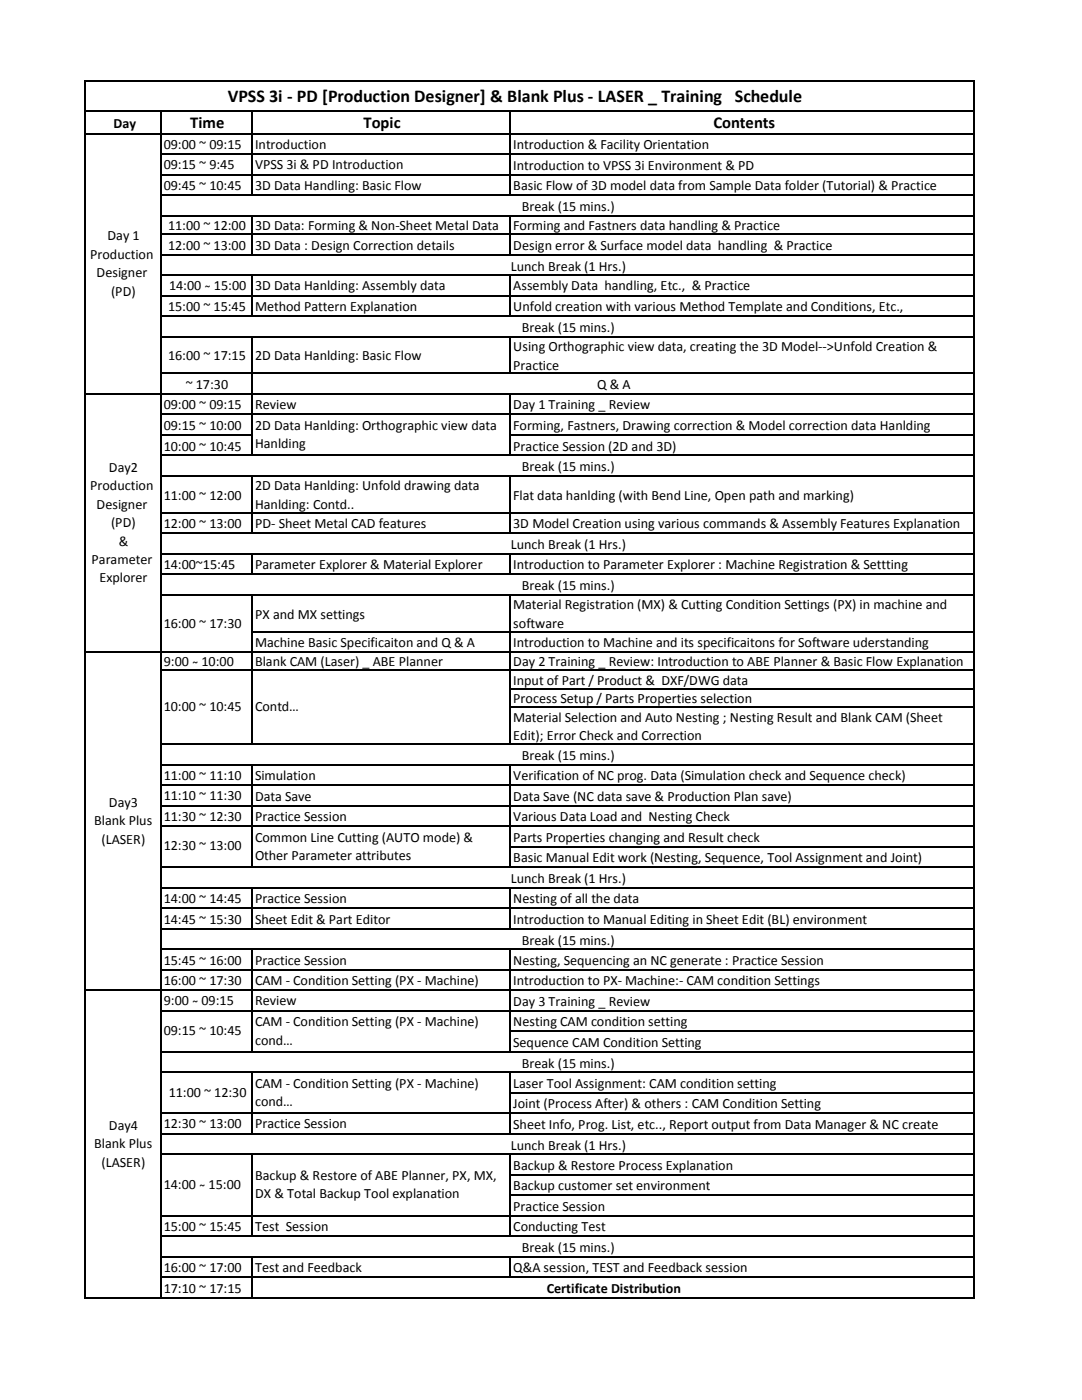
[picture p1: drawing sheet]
<svg xmlns="http://www.w3.org/2000/svg" width="216mm" height="279mm" viewBox="0 0 216 279" stroke-linecap="round" stroke-linejoin="round" font-family="sans-serif">
<defs><g id="words">
<text font-size="3.6" x="45.4" y="20.3">VPSS 3i - PD [Production Designer] &amp; Blank Plus - LASER _ Training Schedule</text>
<g font-size="3.3">
<text x="38" y="25.6">Time</text>
<text x="72.6" y="25.6">Topic</text>
<text x="142.4" y="25.6">Contents</text>
</g>
<g font-size="2.8">
<text x="22.7" y="25.5">Day</text>
<text x="32.7" y="29.7">09:00 ~ 09:15</text>
<text x="50.9" y="29.7">Introduction</text>
<text x="102.4" y="29.8">Introduction &amp; Facility Orientation</text>
<text x="32.7" y="33.8">09:15 ~ 9:45</text>
<text x="50.9" y="33.8">VPSS 3i &amp; PD Introduction</text>
<text x="102.4" y="33.9">Introduction to VPSS 3i Environment &amp; PD</text>
<text x="32.7" y="38">09:45 ~ 10:45</text>
<text x="50.9" y="37.9">3D Data Handling: Basic Flow</text>
<text x="102.4" y="38">Basic Flow of 3D model data from Sample Data folder (Tutorial) &amp; Practice</text>
<text x="21.4" y="48">Day 1</text>
<text x="33.5" y="45.9">11:00 ~ 12:00</text>
<text x="50.9" y="45.9">3D Data: Forming &amp; Non-Sheet Metal Data</text>
<text x="102.4" y="45.9">Forming and Fastners data handling &amp; Practice</text>
<text x="104.1" y="42.1">Break (15 mins.)</text>
<text x="18" y="51.7">Production</text>
<text x="33.5" y="49.8">12:00 ~ 13:00</text>
<text x="50.9" y="49.8">3D Data : Design Correction details</text>
<text x="101.9" y="54">Lunch Break (1 Hrs.)</text>
<text x="102.4" y="49.8">Design error &amp; Surface model data handling &amp; Practice</text>
<text x="19.3" y="55.3">Designer</text>
<text x="22.2" y="59">(PD)</text>
<text x="33.7" y="57.9">14:00 ̴15:00</text>
<text x="50.9" y="57.9">3D Data Hanlding: Assembly data</text>
<text x="102.4" y="57.9">Assembly Data handling, Etc., &amp; Practice</text>
<text x="33.5" y="62.1">15:00 ~ 15:45</text>
<text x="50.9" y="62">Method Pattern Explanation</text>
<text x="102.4" y="62.1">Unfold creation with various Method Template and Conditions, Etc.,</text>
<text x="33.5" y="71.9">16:00 ~ 17:15</text>
<text x="50.9" y="71.9">2D Data Hanlding: Basic Flow</text>
<text x="102.4" y="70.1">Using Orthographic view data, creating the 3D Model--&gt;Unfold Creation &amp;</text>
<text x="104.1" y="66.3">Break (15 mins.)</text>
<text x="37" y="77.6">~ 17:30</text>
<text x="102.4" y="73.7">Practice</text>
<text x="119.1" y="77.7">Q &amp; A</text>
<text x="32.7" y="81.7">09:00 ~ 09:15</text>
<text x="50.9" y="81.7">Review</text>
<text x="102.4" y="81.7">Day 1 Training _ Review</text>
<text x="32.7" y="85.8">09:15 ~ 10:00</text>
<text x="32.7" y="89.9">10:00 ~ 10:45</text>
<text x="50.9" y="85.8">2D Data Hanlding: Orthographic view data</text>
<text x="50.9" y="89.5">Hanlding</text>
<text x="102.4" y="85.8">Forming, Fastners, Drawing correction &amp; Model correction data Hanlding</text>
<text x="102.4" y="89.9">Practice Session (2D and 3D)</text>
<text x="21.7" y="94.2">Day2</text>
<text x="104.1" y="94.1">Break (15 mins.)</text>
<text x="18" y="97.9">Production</text>
<text x="19.3" y="101.6">Designer</text>
<text x="32.7" y="99.7">11:00 ~ 12:00</text>
<text x="50.9" y="97.9">2D Data Hanlding: Unfold drawing data</text>
<text x="50.9" y="101.6">Hanlding: Contd..</text>
<text x="102.4" y="99.7">Flat data hanlding (with Bend Line, Open path and marking)</text>
<text x="22.2" y="105.2">(PD)</text>
<text x="32.7" y="105.4">12:00 ~ 13:00</text>
<text x="50.9" y="105.4">PD- Sheet Metal CAD features</text>
<text x="102.4" y="105.4">3D Model Creation using various commands &amp; Assembly Features Explanation</text>
<text x="18.3" y="112.6">Parameter</text>
<text x="23.7" y="108.9">&amp;</text>
<text x="32.7" y="113.6">14:00~15:45</text>
<text x="50.9" y="113.6">Parameter Explorer &amp; Material Explorer</text>
<text x="101.9" y="109.6">Lunch Break (1 Hrs.)</text>
<text x="102.4" y="113.6">Introduction to Parameter Explorer : Machine Registration &amp; Settting</text>
<text x="19.8" y="116.2">Explorer</text>
<text x="104.1" y="117.8">Break (15 mins.)</text>
<text x="32.7" y="125.3">16:00 ~ 17:30</text>
<text x="50.9" y="123.4">PX and MX settings</text>
<text x="102.4" y="121.6">Material Registration (MX) &amp; Cutting Condition Settings (PX) in machine and</text>
<text x="102.4" y="125.3">software</text>
<text x="50.9" y="129.2">Machine Basic Specificaiton and Q &amp; A</text>
<text x="102.4" y="129.2">Introduction to Machine and its specificaitons for Software uderstanding</text>
<text x="32.7" y="133">9:00 ̴10:00</text>
<text x="50.9" y="133">Blank CAM (Laser) _ ABE Planner</text>
<text x="102.4" y="133">Day 2 Training _ Review: Introduction to ABE Planner &amp; Basic Flow Explanation</text>
<text x="102.4" y="136.7">Input of Part / Product &amp; DXF/DWG data</text>
<text x="32.7" y="141.9">10:00 ~ 10:45</text>
<text x="50.9" y="142">Contd…</text>
<text x="102.4" y="140.4">Process Setup / Parts Properties selection</text>
<text x="102.4" y="144">Material Selection and Auto Nesting ; Nesting Result and Blank CAM (Sheet</text>
<text x="102.4" y="147.7">Edit); Error Check and Correction</text>
<text x="32.7" y="155.6">11:00 ~ 11:10</text>
<text x="50.9" y="155.7">Simulation</text>
<text x="102.4" y="155.7">Verification of NC prog. Data (Simulation check and Sequence check)</text>
<text x="104.1" y="151.7">Break (15 mins.)</text>
<text x="21.7" y="161.1">Day3</text>
<text x="32.7" y="159.7">11:10 ~ 11:30</text>
<text x="50.9" y="159.8">Data Save</text>
<text x="102.4" y="159.8">Data Save (NC data save &amp; Production Plan save)</text>
<text x="18.8" y="164.7">Blank Plus</text>
<text x="32.7" y="163.8">11:30 ~ 12:30</text>
<text x="50.9" y="163.8">Practice Session</text>
<text x="50.9" y="168">Common Line Cutting (AUTO mode) &amp;</text>
<text x="102.4" y="163.9">Various Data Load and Nesting Check</text>
<text x="102.4" y="168">Parts Properties changing and Result check</text>
<text x="20.2" y="168.4">(LASER)</text>
<text x="32.7" y="169.7">12:30 ~ 13:00</text>
<text x="50.9" y="171.6">Other Parameter attributes</text>
<text x="102.4" y="172.1">Basic Manual Edit work (Nesting, Sequence, Tool Assignment and Joint)</text>
<text x="101.9" y="176.2">Lunch Break (1 Hrs.)</text>
<text x="32.7" y="180.2">14:00 ~ 14:45</text>
<text x="32.7" y="184.3">14:45 ~ 15:30</text>
<text x="50.9" y="180.2">Practice Session</text>
<text x="50.9" y="184.3">Sheet Edit &amp; Part Editor</text>
<text x="102.4" y="180.2">Nesting of all the data</text>
<text x="102.4" y="184.3">Introduction to Manual Editing in Sheet Edit (BL) environment</text>
<text x="104.1" y="188.5">Break (15 mins.)</text>
<text x="32.7" y="192.5">15:45 ~ 16:00</text>
<text x="32.7" y="196.6">16:00 ~ 17:30</text>
<text x="50.9" y="192.5">Practice Session</text>
<text x="50.9" y="196.6">CAM - Condition Setting (PX - Machine)</text>
<text x="102.4" y="192.5">Nesting, Sequencing an NC generate : Practice Session</text>
<text x="102.4" y="196.6">Introduction to PX- Machine:- CAM condition Settings</text>
<text x="32.7" y="200.6">9:00 ̴09:15</text>
<text x="50.9" y="200.6">Review</text>
<text x="102.4" y="200.7">Day 3 Training _ Review</text>
<text x="32.7" y="206.6">09:15 ~ 10:45</text>
<text x="50.9" y="204.8">CAM - Condition Setting (PX - Machine)</text>
<text x="50.9" y="208.5">cond…</text>
<text x="102.4" y="204.8">Nesting CAM condition setting</text>
<text x="102.4" y="208.9">Sequence CAM Condition Setting</text>
<text x="104.1" y="213.1">Break (15 mins.)</text>
<text x="33.7" y="218.8">11:00 ~ 12:30</text>
<text x="50.9" y="217.1">CAM - Condition Setting (PX - Machine)</text>
<text x="50.9" y="220.8">cond…</text>
<text x="102.4" y="217.1">Laser Tool Assignment: CAM condition setting</text>
<text x="102.4" y="221.2">Joint (Process After) &amp; others : CAM Condition Setting</text>
<text x="21.7" y="225.5">Day4</text>
<text x="32.7" y="225.2">12:30 ~ 13:00</text>
<text x="50.9" y="225.2">Practice Session</text>
<text x="102.4" y="225.3">Sheet Info, Prog. List, etc.., Report output from Data Manager &amp; NC create</text>
<text x="18.8" y="229.1">Blank Plus</text>
<text x="20.2" y="232.8">(LASER)</text>
<text x="101.9" y="229.4">Lunch Break (1 Hrs.)</text>
<text x="102.4" y="233.5">Backup &amp; Restore Process Explanation</text>
<text x="32.7" y="237.3">14:00 ̴15:00</text>
<text x="50.9" y="235.5">Backup &amp; Restore of ABE Planner, PX, MX,</text>
<text x="50.9" y="239.2">DX &amp; Total Backup Tool explanation</text>
<text x="102.4" y="237.6">Backup customer set environment</text>
<text x="32.7" y="245.7">15:00 ~ 15:45</text>
<text x="50.9" y="245.7">Test Session</text>
<text x="102.4" y="241.6">Practice Session</text>
<text x="102.4" y="245.7">Conducting Test</text>
<text x="104.1" y="249.9">Break (15 mins.)</text>
<text x="32.7" y="253.9">16:00 ~ 17:00</text>
<text x="50.9" y="253.9">Test and Feedback</text>
<text x="102.4" y="253.9">Q&amp;A session, TEST and Feedback session</text>
<text x="32.7" y="258">17:10 ~ 17:15</text>
<text x="109.1" y="258.1">Certificate Distribution</text>
</g>
</g></defs>
<g fill="none" stroke="#000" stroke-width=".28">
<path d="M16.9 16v243.1M17.1 16.2h177.3M194.3 16.3v242.8M17.1 22.2h177.3M17.1 26.7h177.3M32.1 22.4v236.7M32.3 30.8h162.1M32.3 34.9h162.1M32.3 39h162.1M50.3 22.4v16.7M101.8 22.4v16.7M32.3 43h162.1"/>
<path d="M32.3 46.7h162.1M32.3 50.8h162.1M32.3 54.9h162.1M32.3 59h162.1M50.3 43.2v7.8M50.3 55.1v8.1M101.8 43.2v7.8M101.8 55.1v8.1M17.1 78.6h177.3M32.3 63.1h162.1M32.3 67.2h162.1M32.3 74.5h162.1"/>
<path d="M50.3 67.3v23.7M101.8 67.3v7.4M101.8 78.8v12.2M32.3 86.8h18.2M32.3 82.7h162.1M32.3 90.9h162.1M32.3 95h162.1M50.3 95.1v11.5M101.8 95.1v11.5M102 86.8h92.4M32.3 102.3h162.1M32.3 106.4h162.1"/>
<path d="M32.3 110.5h162.1M32.3 114.6h162.1M32.3 118.7h162.1M50.3 110.7v4M50.3 118.8v29.8M101.8 110.7v4M101.8 118.8v29.8M17.1 130.1h177.3M32.3 133.8h162.1M50.5 126h143.9M102 137.5h92.4M32.3 148.5h162.1"/>
<path d="M32.3 152.6h162.1M32.3 156.7h162.1M50.3 152.7v20.5M101.8 152.7v20.5M102 141.1h92.4M32.3 160.8h162.1M32.3 164.9h162.1M32.3 173h162.1M32.3 177.1h162.1M50.3 177.3v8.2M101.8 177.3v8.2M102 169h92.4"/>
<path d="M17.1 197.6h177.3M32.3 181.2h162.1M32.3 185.3h162.1M32.3 189.4h162.1M32.3 193.5h162.1M50.3 189.6v20.4M101.8 189.6v20.4M32.3 201.7h162.1M32.3 209.9h162.1M32.3 214h162.1M50.3 214.1v12.3M101.8 214.1v12.3"/>
<path d="M102 205.8h92.4M102 218.1h92.4M32.3 222.2h162.1M32.3 226.3h162.1M32.3 230.3h162.1M50.3 230.5v16.4M101.8 230.5v16.4M102 234.4h92.4M102 238.5h92.4M17.1 259h177.3M32.3 242.6h162.1M32.3 246.7h162.1"/>
<path d="M32.3 250.8h162.1M32.3 254.9h162.1M50.3 251v8.1M101.8 251v4"/>
</g>
<use href="#words"/>
</svg>
